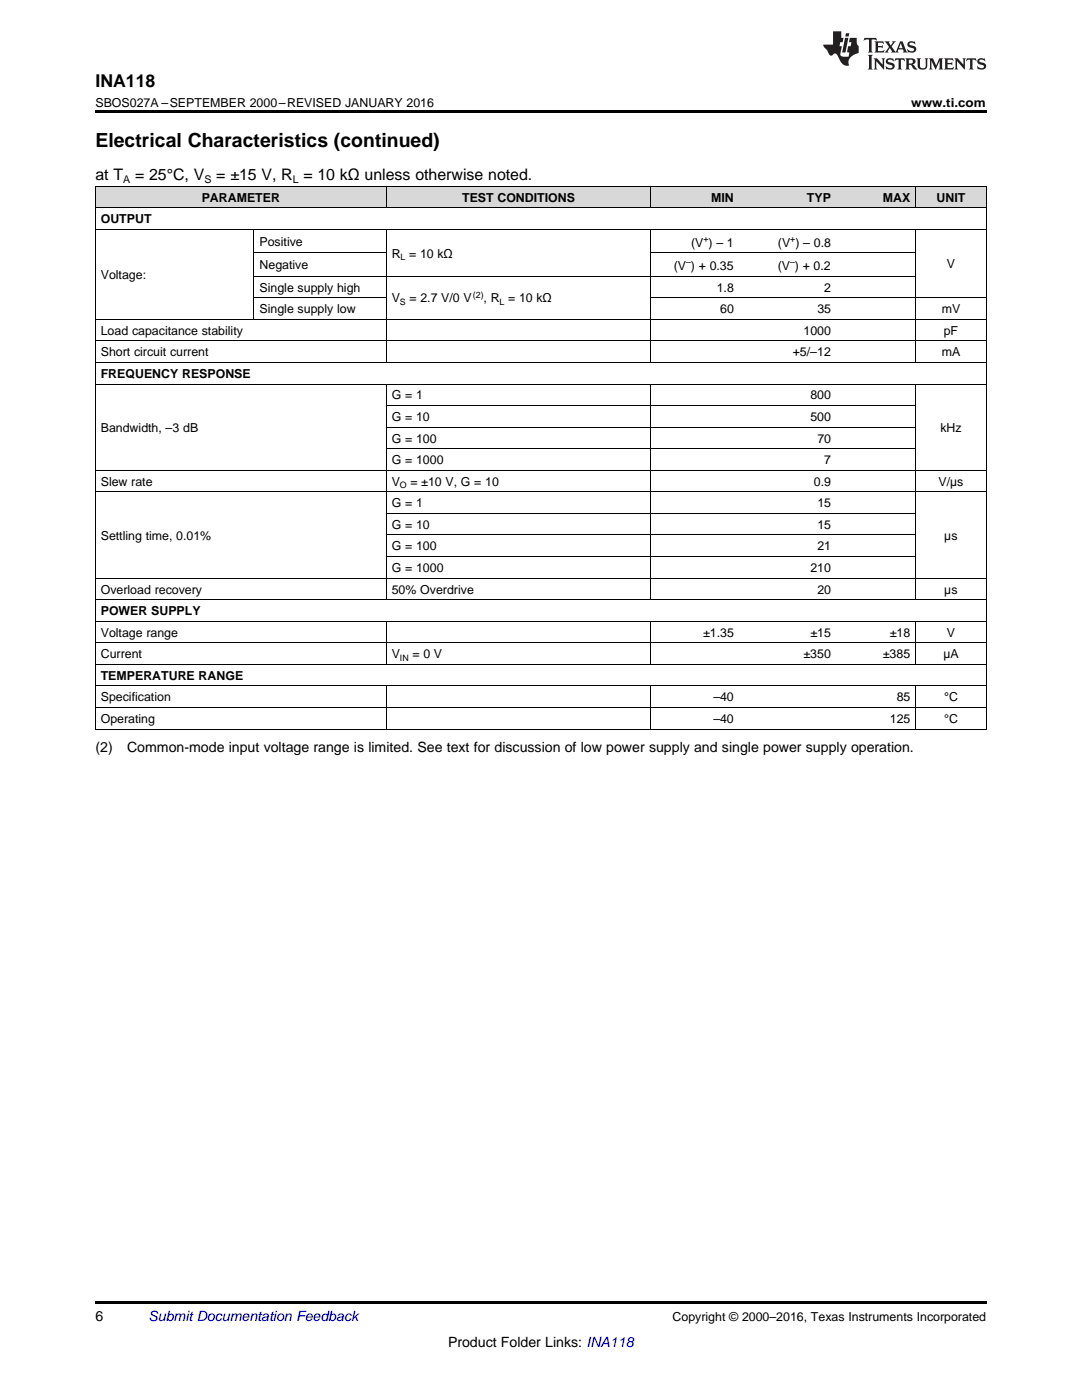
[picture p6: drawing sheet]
<svg xmlns="http://www.w3.org/2000/svg" width="216mm" height="279mm" viewBox="0 0 216 279" stroke-linecap="round" stroke-linejoin="round" font-family="sans-serif">
<defs><g id="words">
<text font-size="3.9" x="19" y="29.3">Electrical Characteristics (continued)</text>
<text font-size="3.5" x="19" y="17.3">INA118</text>
<g font-size="3.2">
<text x="19" y="36">at T</text>
<text x="27" y="36">= 25°C, V</text>
<text x="43.1" y="36">= ±15 V, R = 10 kΩ unless otherwise noted.</text>
</g>
<g font-size="2.8">
<text x="19" y="150.1">(2)</text>
<text x="25.4" y="150.1">Common-mode input voltage range is limited. See text for discussion of low power supply and single power supply operation.</text>
<text x="19" y="263.6">6</text>
<text x="89.4" y="268.9">Product Folder Links: INA118</text>
</g>
<text font-size="2.8" fill="#0000c8" x="29.6" y="263.6">Submit Documentation Feedback</text>
<g font-size="2.5">
<text x="19" y="21.4">SBOS027A –SEPTEMBER 2000–REVISED JANUARY 2016</text>
<text x="181.8" y="21.4">www.ti.com</text>
<text x="40.3" y="40.3">PARAMETER</text>
<text x="92.2" y="40.3">TEST CONDITIONS</text>
<text x="141.9" y="40.3">MIN</text>
<text x="161" y="40.3">TYP</text>
<text x="176.2" y="40.3">MAX</text>
<text x="186.9" y="40.3">UNIT</text>
<text x="20.1" y="44.6">OUTPUT</text>
<text x="51.8" y="49.1">Positive</text>
<text x="51.8" y="53.7">Negative</text>
<text x="78.2" y="51.4">R = 10 kΩ</text>
<text x="134.4" y="53.9">(V ) + 0.35</text>
<text x="137.9" y="49.2">(V ) – 1</text>
<text x="155.2" y="53.9">(V ) + 0.2</text>
<text x="155.2" y="49.2">(V ) – 0.8</text>
<text x="188.9" y="53.6">V</text>
<text x="20.1" y="55.7">Voltage:</text>
<text x="51.8" y="58.2">Single supply high</text>
<text x="143" y="58.2">1.8</text>
<text x="164.4" y="58.2">2</text>
<text x="51.8" y="62.5">Single supply low</text>
<text x="78.2" y="60.4">V</text>
<text x="81.7" y="60.4">= 2.7 V/0 V</text>
<text x="96.5" y="60.4">, R = 10 kΩ</text>
<text x="143.7" y="62.5">60</text>
<text x="163.1" y="62.5">35</text>
<text x="187.9" y="62.5">mV</text>
<text x="20.1" y="66.8">Load capacitance stability</text>
<text x="20.1" y="71.1">Short circuit current</text>
<text x="158.2" y="71.1">+5/–12</text>
<text x="160.3" y="66.8">1000</text>
<text x="187.9" y="71.1">mA</text>
<text x="188.3" y="66.8">pF</text>
<text x="20.1" y="75.4">FREQUENCY RESPONSE</text>
<text x="78.2" y="79.7">G = 1</text>
<text x="161.7" y="79.7">800</text>
<text x="20.1" y="86.2">Bandwidth, –3 dB</text>
<text x="78.2" y="84">G = 10</text>
<text x="78.2" y="88.3">G = 100</text>
<text x="161.7" y="84">500</text>
<text x="163.1" y="88.3">70</text>
<text x="187.6" y="86.2">kHz</text>
<text x="78.2" y="92.6">G = 1000</text>
<text x="164.4" y="92.6">7</text>
<text x="20.1" y="96.9">Slew rate</text>
<text x="78.2" y="96.9">V</text>
<text x="78.2" y="101.2">G = 1</text>
<text x="81.9" y="96.9">= ±10 V, G = 10</text>
<text x="162.4" y="96.9">0.9</text>
<text x="163.1" y="101.2">15</text>
<text x="187.3" y="96.9">V/µs</text>
<text x="20.1" y="107.7">Settling time, 0.01%</text>
<text x="78.2" y="105.6">G = 10</text>
<text x="163.1" y="105.6">15</text>
<text x="188.4" y="107.7">µs</text>
<text x="78.2" y="109.9">G = 100</text>
<text x="163.1" y="109.9">21</text>
<text x="20.1" y="118.5">Overload recovery</text>
<text x="78.2" y="114.2">G = 1000</text>
<text x="78.2" y="118.5">50% Overdrive</text>
<text x="161.7" y="114.2">210</text>
<text x="163.1" y="118.5">20</text>
<text x="188.4" y="118.5">µs</text>
<text x="20.1" y="122.8">POWER SUPPLY</text>
<text x="20.1" y="127.1">Voltage range</text>
<text x="20.1" y="131.4">Current</text>
<text x="78.2" y="131.4">V</text>
<text x="82.3" y="131.4">= 0 V</text>
<text x="140.3" y="127.1">±1.35</text>
<text x="160.3" y="131.4">±350</text>
<text x="161.7" y="127.1">±15</text>
<text x="176.2" y="131.4">±385</text>
<text x="177.6" y="127.1">±18</text>
<text x="188.2" y="131.4">µA</text>
<text x="188.9" y="127.1">V</text>
<text x="20.1" y="135.7">TEMPERATURE RANGE</text>
<text x="20.1" y="140">Specification</text>
<text x="142.3" y="140">–40</text>
<text x="178.9" y="140">85</text>
<text x="188.4" y="140">°C</text>
<text x="20.1" y="144.3">Operating</text>
<text x="142.3" y="144.3">–40</text>
<text x="177.6" y="144.3">125</text>
<text x="188.4" y="144.3">°C</text>
<text x="134.2" y="263.6">Copyright © 2000–2016, Texas Instruments Incorporated</text>
</g>
<g font-size="2.1">
<text x="24.6" y="36.6">A</text>
<text x="40.8" y="36.6">S</text>
<text x="58.4" y="36.6">L</text>
</g>
<g font-size="1.8">
<text x="79.9" y="51.9">L</text>
<text x="136.9" y="52.9">–</text>
<text x="140.4" y="48.3">+</text>
<text x="157.7" y="52.9">–</text>
<text x="157.7" y="48.3">+</text>
<text x="94.4" y="59.4">(2)</text>
<text x="79.8" y="60.9">S</text>
<text x="99.7" y="60.9">L</text>
<text x="79.8" y="97.4">O</text>
<text x="79.8" y="131.9">IN</text>
</g>
</g></defs>
<g fill="#d8d8d8">
<path d="M19 37.3h8.8v4.3h-8.8z"/>
<path d="M27.8 37.3h22.9v4.3h-22.9z"/>
<path d="M50.7 37.3h26.4v4.3h-26.4z"/>
<path d="M77.1 37.3h30v4.3h-30z"/>
<path d="M107.1 37.3h22.8v4.3h-22.8z"/>
<path d="M129.9 37.3h17.6v4.3h-17.6z"/>
<path d="M147.5 37.3h19.4v4.3h-19.4z"/>
<path d="M166.9 37.3h15.8v4.3h-15.8z"/>
<path d="M182.7 37.3h14.1v4.3h-14.1z"/>
</g>
<path d="M19 22h177.8v.5h-177.8zM19 259.7h177.8v.5h-177.8z" fill="#000"/>
<g fill="none" stroke="#000" stroke-width=".2">
<path d="M19 37.2h177.8M19.1 37.2v108.4M77.1 37.2v4.4M129.9 37.2v4.4M182.7 37.2v4.4M196.8 37.2v108.4M19 45.8h177.8M19 41.5h177.8M50.7 45.8v18M50.7 59.4h26.4M50.7 55.1h132M50.7 50.5h26.4"/>
<path d="M77.1 45.8v26.6M129.9 45.8v26.6M129.9 59.4h66.9M129.9 50.5h52.8M182.7 45.8v26.6M19 76.6h177.8M19 72.3h177.8M19 68h177.8M19 63.7h177.8M77.1 76.7v43M129.9 76.7v43M182.7 76.7v43"/>
<path d="M19 98.2h177.8M19 93.9h177.8M77.1 89.6h105.6M77.1 85.2h105.6M77.1 80.9h105.6M19 119.7h177.8M19 115.4h177.8M77.1 111.1h105.6M77.1 106.8h105.6M77.1 102.5h105.6M19 136.9h177.8M19 132.6h177.8"/>
<path d="M19 128.3h177.8M19 124h177.8M77.1 124v8.6M77.1 136.9v8.7M129.9 124v8.6M129.9 136.9v8.7M182.7 124v8.6M182.7 136.9v8.7M19 145.5h177.8M19 141.2h177.8"/>
</g>
<g fill="#231f20">
<path d="M172.5 7.6l-.1 .5 .4-.2h.6v.1v2.1l-.2 .4h.9l-.2-.4v-2.1l.1-.1h.5l.5 .2-.2-.5zM174.5 8.3l.2 .3v1.5l-.2 .4h1.8l.2-.6a1.04 1.04 0 0 1-1.3 .2v-.7h.6l.3 .2v-.6l-.3 .2h-.6v-.6l.8-.1 .4 .3-.2-.5zM176.5 8.3l.9 1.1-.9 1.1h.8l-.2-.2 .4-.7 .5 .7-.2 .2h1.5l-.2-.2 .2-.4h.9l.1 .4-.2 .2h1l-.3-.3-.7-1.9h-.5l-.9 2-.8-1 .9-1h-.8l.1 .3-.4 .5-.3-.6 .1-.2zM179.7 8.6l.4 1h-.7zM181.3 8.4a.63 .63 0 0 0-.2 .7 .63 .63 0 0 0 .6 .4l.6 .2 .1 .2a.75 .75 0 0 1-.7 .4 .75 .75 0 0 1-.6-.5l.1 .7 .1-.1a1.11 1.11 0 0 0 1.5-.6 1.13 1.13 0 0 0-1.2-.8l-.1-.4a1.04 1.04 0 0 1 1.2 .2l-.2-.5-.2 .1-.4-.2zM173.2 10.9l.2 .4v2.2l-.2 .4h1l-.3-.4v-2.2l.3-.4zM174.3 11.6l.3 .4v1.5l-.3 .4h.8l-.2-.4v-1.3l1.5 1.7v-1.9l.2-.4h-.7l.2 .4v.9l-1.1-1.3zM177 11.8a.62 .62 0 0 0-.2 .7 .62 .62 0 0 0 .6 .4l.6 .1 .1 .3a.76 .76 0 0 1-.7 .3 .76 .76 0 0 1-.7-.4l.2 .7 .1-.1a1.11 1.11 0 0 0 1.5-.6 1.13 1.13 0 0 0-1.2-.8l-.1-.4a1.04 1.04 0 0 1 1.2 .2l-.2-.6-.2 .1-.5-.1zM178.7 11.6l-.2 .6a.61 .61 0 0 1 .8-.3v1.6l-.2 .4h.9l-.2-.4v-1.6a.63 .63 0 0 1 .7 .3l-.1-.6zM180.6 11.6l.3 .4v1.5l-.3 .4h1l-.2-.2-.1-.8 .6 .2a.76 .76 0 0 0 1.2 .7l-1-1a.58 .58 0 0 0 .6-.5 .58 .58 0 0 0-.5-.6zM181.4 11.9h.1a.45 .45 0 0 1 .5 .1 .45 .45 0 0 1 .1 .5l-.8 .2zM182.9 11.6l.2 .2a2.17 2.17 0 0 0 .3 1.9 .99 .99 0 0 0 1.6-.6v-1.1l.2-.4h-.7l.2 .2a1.92 1.92 0 0 1-.2 1.8 .6 .6 0 0 1-.9-.5v-1.1l.2-.4zM185.4 11.6l.2 .4v1.5l-.2 .4h.7l-.2-.4v-1.4l.8 1.8 .8-1.8v1.4l-.2 .4h.9l-.2-.4v-1.5l.2-.4h-.8l-.6 1.5-.6-1.5zM188.4 11.6l.2 .4v1.5l-.2 .4h1.8l.1-.6a1.04 1.04 0 0 1-1.2 .1v-.6h.5l.4 .2v-.6l-.4 .2h-.5v-.7h.8l.3 .3-.1-.6zM190.5 11.6l.2 .4v1.5l-.2 .4h.7l-.2-.4v-1.3l1.5 1.7v-1.9l.2-.4h-.7l.2 .4v.9l-1.1-1.3zM192.9 11.6l-.1 .6a.61 .61 0 0 1 .7-.3l.1 1.6-.3 .4h1l-.3-.4 .1-1.6a.63 .63 0 0 1 .7 .3l-.1-.6zM195.2 11.8a.62 .62 0 0 0-.2 .7 .62 .62 0 0 0 .6 .4l.6 .1 .1 .3a.76 .76 0 0 1-.7 .3 .76 .76 0 0 1-.6-.4l.1 .7 .1-.1a1.11 1.11 0 0 0 1.6-.6 1.13 1.13 0 0 0-1.3-.8l-.1-.4a1.04 1.04 0 0 1 1.2 .2l-.1-.6-.2 .1-.5-.1z"/>
<path d="M166.2 6.3v2.6h-1.9v.4l.8 .9a.91 .91 0 0 0 1 .8 .56 .56 0 0 1 .5-.3 .56 .56 0 0 1 .5 .3l.4 .8a1.53 1.53 0 0 0 1.9 1.2 1.54 1.54 0 0 1 1-2.1l.9-.3v-1.4a1.52 1.52 0 0 1-.4-1.6h-1.3l-.2 .8h.5l-.2 .8h-.5l-.1 1v.2l.4 .1-.2 .8a1.93 1.93 0 0 1-1.6-.3l.3-1.8h-.5l.2-.8h.4l.2-.8h-.4v-1.3zM168.6 7.6l-.6 2.9h.7l.6-2.9zM168.8 6.6l-.1 .7h.6l.2-.7z"/>
</g>
<use href="#words"/>
</svg>
